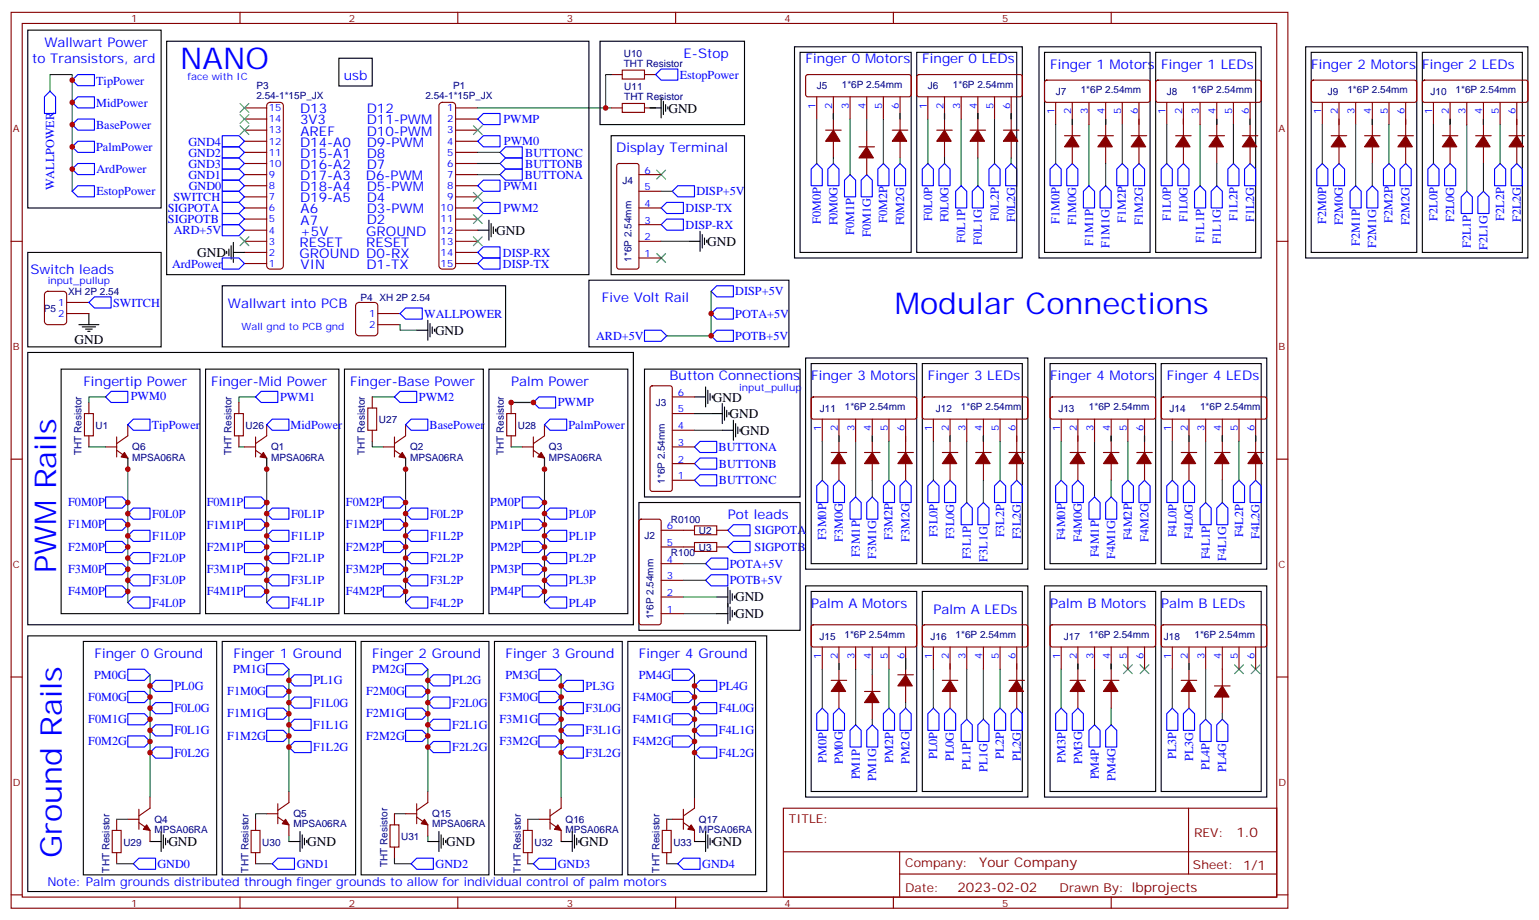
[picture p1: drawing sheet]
<svg xmlns="http://www.w3.org/2000/svg" width="489mm" height="292mm" viewBox="0 0 489 292" stroke-linecap="round" stroke-linejoin="round" font-family="sans-serif">
<defs><g id="words">
<g font-size="9.5" fill="#00f">
<text x="57.2" y="21.8">NANO</text>
<text x="284.1" y="99.8">Modular Connections</text>
<text x="17.8" y="181.9" transform="rotate(-90 17.8 181.9)">PWM Rails</text>
<text x="19.6" y="272.5" transform="rotate(-90 19.6 272.5)">Ground Rails</text>
</g>
<g font-size="4.2" fill="#00f">
<text x="14.1" y="14.9">Wallwart Power</text>
<text x="10.2" y="20.1">to Transistors, ard</text>
<text x="217" y="18.3">E-Stop</text>
<text x="255.8" y="20.1">Finger 0 Motors</text>
<text x="292.8" y="20.1">Finger 0 LEDs</text>
<text x="333.4" y="21.9">Finger 1 Motors</text>
<text x="368.7" y="21.9">Finger 1 LEDs</text>
<text x="416.3" y="21.9">Finger 2 Motors</text>
<text x="451.6" y="21.9">Finger 2 LEDs</text>
<text x="109.1" y="25.4">usb</text>
<text x="95.2" y="36">D13</text>
<text x="116.4" y="36">D12</text>
<text x="95.2" y="39.5">3V3</text>
<text x="116.4" y="39.5">D11-PWM</text>
<text x="95.2" y="46.6">D14-A0</text>
<text x="95.4" y="43">AREF</text>
<text x="116.4" y="43">D10-PWM</text>
<text x="116.4" y="46.6">D9-PWM</text>
<text x="95.2" y="50.1">D15-A1</text>
<text x="95.2" y="53.6">D16-A2</text>
<text x="116.4" y="50.1">D8</text>
<text x="116.4" y="53.6">D7</text>
<text x="195.6" y="48.3">Display Terminal</text>
<text x="95.2" y="57.1">D17-A3</text>
<text x="116.1" y="57.1">D6-PWM</text>
<text x="95.2" y="60.7">D18-A4</text>
<text x="95.2" y="64.2">D19-A5</text>
<text x="116.4" y="64.2">D4</text>
<text x="116.4" y="60.7">D5-PWM</text>
<text x="95.4" y="67.7">A6</text>
<text x="95.4" y="71.3">A7</text>
<text x="116.4" y="71.2">D2</text>
<text x="116.4" y="67.7">D3-PWM</text>
<text x="95.3" y="74.8">+5V</text>
<text x="116.3" y="74.8">GROUND</text>
<text x="95.1" y="78.3">RESET</text>
<text x="95.1" y="81.8">GROUND D0-RX</text>
<text x="116.2" y="78.3">RESET</text>
<text x="9.6" y="87.1">Switch leads</text>
<text x="95.4" y="85.4">VIN</text>
<text x="116.3" y="85.4">D1-TX</text>
<text x="191.1" y="95.9">Five Volt Rail</text>
<text x="72.4" y="97.7">Wallwart into PCB</text>
<text x="26.5" y="122.4">Fingertip Power</text>
<text x="67" y="122.4">Finger-Mid Power</text>
<text x="111.1" y="122.4">Finger-Base Power</text>
<text x="162.3" y="122.4">Palm Power</text>
<text x="212.6" y="120.6">Button Connections</text>
<text x="257.5" y="120.7">Finger 3 Motors</text>
<text x="294.6" y="120.7">Finger 3 LEDs</text>
<text x="333.4" y="120.7">Finger 4 Motors</text>
<text x="370.4" y="120.7">Finger 4 LEDs</text>
<text x="231.1" y="164.8">Pot leads</text>
<text x="257.5" y="193">Palm A Motors</text>
<text x="296.3" y="194.8">Palm A LEDs</text>
<text x="333.4" y="193">Palm B Motors</text>
<text x="368.7" y="193">Palm B LEDs</text>
<text x="30" y="208.9">Finger 0 Ground</text>
<text x="74.1" y="208.9">Finger 1 Ground</text>
<text x="118.2" y="208.9">Finger 2 Ground</text>
<text x="160.5" y="208.9">Finger 3 Ground</text>
<text x="202.8" y="208.9">Finger 4 Ground</text>
</g>
<g font-size="4.2">
<text x="212.2" y="35.8">GND</text>
<text x="157.5" y="74.6">GND</text>
<text x="62.6" y="81.6">GND</text>
<text x="224.5" y="78">GND</text>
<text x="138.1" y="106.3">GND</text>
<text x="23.6" y="109.1">GND</text>
<text x="226.3" y="127.5">GND</text>
<text x="231.6" y="132.8">GND</text>
<text x="235.1" y="138">GND</text>
<text x="233.4" y="190.9">GND</text>
<text x="233.4" y="196.2">GND</text>
<text x="53.4" y="268.5">GND</text>
<text x="97.5" y="268.5">GND</text>
<text x="141.6" y="268.6">GND</text>
<text x="184" y="268.5">GND</text>
<text x="226.3" y="268.5">GND</text>
</g>
<g font-size="4.2" fill="#800">
<text x="392.5" y="265.8">1.0</text>
<text x="310.9" y="275.3">Your Company</text>
<text x="304" y="283.1">2023-02-02</text>
</g>
<g font-size="3.9" fill="#00f">
<text x="30.5" y="26.9">TipPower</text>
<text x="215.8" y="24.9">EstopPower</text>
<text x="30.5" y="34">MidPower</text>
<text x="30.5" y="41">BasePower</text>
<text x="159.8" y="39">PWMP</text>
<text x="59.8" y="46.2">GND4</text>
<text x="160" y="46.1">PWM0</text>
<text x="30.5" y="48.1">PalmPower</text>
<text x="59.8" y="49.7">GND2</text>
<text x="59.8" y="53.3">GND3</text>
<text x="166.8" y="53.3">BUTTONB</text>
<text x="166.8" y="49.7">BUTTONC</text>
<text x="30.6" y="54.9">ArdPower</text>
<text x="59.8" y="56.8">GND1</text>
<text x="166.6" y="56.8">BUTTONA</text>
<text x="17.2" y="60.4" transform="rotate(-90 17.2 60.4)">WALLPOWER</text>
<text x="30.6" y="62">EstopPower</text>
<text x="55.1" y="63.7">SWITCH</text>
<text x="59.9" y="60.3">GND0</text>
<text x="159.8" y="60.2">PWM1</text>
<text x="221.1" y="62">DISP+5V</text>
<text x="53.2" y="67.4">SIGPOTA</text>
<text x="53.3" y="70.9">SIGPOTB</text>
<text x="159.8" y="67.3">PWM2</text>
<text x="217.7" y="67.4">DISP-TX</text>
<text x="260.6" y="70.9" transform="rotate(-90 260.6 70.9)">F0M0P</text>
<text x="265.8" y="71.6" transform="rotate(-90 265.8 71.6)">F0M0G</text>
<text x="281.6" y="70.8" transform="rotate(-90 281.6 70.8)">F0M2P</text>
<text x="287" y="71.6" transform="rotate(-90 287 71.6)">F0M2G</text>
<text x="295.9" y="70" transform="rotate(-90 295.9 70)">F0L0P</text>
<text x="301.1" y="70.6" transform="rotate(-90 301.1 70.6)">F0L0G</text>
<text x="317.1" y="70" transform="rotate(-90 317.1 70)">F0L2P</text>
<text x="322.3" y="70.5" transform="rotate(-90 322.3 70.5)">F0L2G</text>
<text x="336.4" y="70.9" transform="rotate(-90 336.4 70.9)">F1M0P</text>
<text x="341.6" y="71.6" transform="rotate(-90 341.6 71.6)">F1M0G</text>
<text x="357.5" y="70.8" transform="rotate(-90 357.5 70.8)">F1M2P</text>
<text x="362.8" y="71.6" transform="rotate(-90 362.8 71.6)">F1M2G</text>
<text x="371.7" y="70" transform="rotate(-90 371.7 70)">F1L0P</text>
<text x="377" y="70.5" transform="rotate(-90 377 70.5)">F1L0G</text>
<text x="392.9" y="70" transform="rotate(-90 392.9 70)">F1L2P</text>
<text x="398.2" y="70.5" transform="rotate(-90 398.2 70.5)">F1L2G</text>
<text x="421.1" y="70.9" transform="rotate(-90 421.1 70.9)">F2M0P</text>
<text x="426.3" y="71.6" transform="rotate(-90 426.3 71.6)">F2M0G</text>
<text x="442.1" y="70.8" transform="rotate(-90 442.1 70.8)">F2M2P</text>
<text x="447.4" y="71.6" transform="rotate(-90 447.4 71.6)">F2M2G</text>
<text x="456.4" y="70" transform="rotate(-90 456.4 70)">F2L0P</text>
<text x="461.6" y="70.5" transform="rotate(-90 461.6 70.5)">F2L0G</text>
<text x="477.6" y="70" transform="rotate(-90 477.6 70)">F2L2P</text>
<text x="482.8" y="70.5" transform="rotate(-90 482.8 70.5)">F2L2G</text>
<text x="55.2" y="74.4">ARD+5V</text>
<text x="217.7" y="72.7">DISP-RX</text>
<text x="271.2" y="74.6" transform="rotate(-90 271.2 74.6)">F0M1P</text>
<text x="276.4" y="75.1" transform="rotate(-90 276.4 75.1)">F0M1G</text>
<text x="306.4" y="77" transform="rotate(-90 306.4 77)">F0L1P</text>
<text x="311.7" y="77.7" transform="rotate(-90 311.7 77.7)">F0L1G</text>
<text x="382.3" y="77" transform="rotate(-90 382.3 77)">F1L1P</text>
<text x="387.6" y="77.6" transform="rotate(-90 387.6 77.6)">F1L1G</text>
<text x="159.6" y="81.5">DISP-RX</text>
<text x="347.1" y="78.1" transform="rotate(-90 347.1 78.1)">F1M1P</text>
<text x="352.2" y="78.6" transform="rotate(-90 352.2 78.6)">F1M1G</text>
<text x="431.7" y="78.1" transform="rotate(-90 431.7 78.1)">F2M1P</text>
<text x="436.9" y="78.6" transform="rotate(-90 436.9 78.6)">F2M1G</text>
<text x="466.9" y="78.7" transform="rotate(-90 466.9 78.7)">F2L1P</text>
<text x="472.2" y="79.4" transform="rotate(-90 472.2 79.4)">F2L1G</text>
<text x="54.6" y="85">ArdPower</text>
<text x="159.6" y="85">DISP-TX</text>
<text x="233.4" y="93.7">DISP+5V</text>
<text x="35.9" y="97.3">SWITCH</text>
<text x="134.7" y="100.8">WALLPOWER</text>
<text x="233.4" y="100.8">POTA+5V</text>
<text x="189.2" y="107.8">ARD+5V</text>
<text x="233.4" y="107.8">POTB+5V</text>
<text x="41.5" y="127.1">PWM0</text>
<text x="88.9" y="127.2">PWM1</text>
<text x="133" y="127.1">PWM2</text>
<text x="177.1" y="129">PWMP</text>
<text x="48.2" y="136.2">TipPower</text>
<text x="92.3" y="136.3">MidPower</text>
<text x="136.4" y="136.3">BasePower</text>
<text x="180.5" y="136.3">PalmPower</text>
<text x="228.2" y="143.1">BUTTONA</text>
<text x="228.3" y="148.4">BUTTONB</text>
<text x="228.2" y="153.7">BUTTONC</text>
<text x="21.6" y="160.7">F0M0P</text>
<text x="65.6" y="160.7">F0M1P</text>
<text x="109.8" y="160.7">F0M2P</text>
<text x="155.6" y="160.7">PM0P</text>
<text x="21.6" y="167.7">F1M0P</text>
<text x="48.3" y="164.3">F0L0P</text>
<text x="65.6" y="167.8">F1M1P</text>
<text x="92.4" y="164.3">F0L1P</text>
<text x="109.8" y="167.7">F1M2P</text>
<text x="136.5" y="164.3">F0L2P</text>
<text x="155.7" y="167.8">PM1P</text>
<text x="180.6" y="164.3">PL0P</text>
<text x="48.3" y="171.4">F1L0P</text>
<text x="92.4" y="171.3">F1L1P</text>
<text x="136.5" y="171.4">F1L2P</text>
<text x="180.6" y="171.4">PL1P</text>
<text x="239.6" y="169.6">SIGPOTA</text>
<text x="262.3" y="171.5" transform="rotate(-90 262.3 171.5)">F3M0P</text>
<text x="267.6" y="172.1" transform="rotate(-90 267.6 172.1)">F3M0G</text>
<text x="283.4" y="171.4" transform="rotate(-90 283.4 171.4)">F3M2P</text>
<text x="288.8" y="172.1" transform="rotate(-90 288.8 172.1)">F3M2G</text>
<text x="297.7" y="170.6" transform="rotate(-90 297.7 170.6)">F3L0P</text>
<text x="302.9" y="171.2" transform="rotate(-90 302.9 171.2)">F3L0G</text>
<text x="318.8" y="170.6" transform="rotate(-90 318.8 170.6)">F3L2P</text>
<text x="324.1" y="171.2" transform="rotate(-90 324.1 171.2)">F3L2G</text>
<text x="338.2" y="171.5" transform="rotate(-90 338.2 171.5)">F4M0P</text>
<text x="343.5" y="172.1" transform="rotate(-90 343.5 172.1)">F4M0G</text>
<text x="359.3" y="171.5" transform="rotate(-90 359.3 171.5)">F4M2P</text>
<text x="364.6" y="172.1" transform="rotate(-90 364.6 172.1)">F4M2G</text>
<text x="373.5" y="170.6" transform="rotate(-90 373.5 170.6)">F4L0P</text>
<text x="378.7" y="171.1" transform="rotate(-90 378.7 171.1)">F4L0G</text>
<text x="394.7" y="170.6" transform="rotate(-90 394.7 170.6)">F4L2P</text>
<text x="399.9" y="171.1" transform="rotate(-90 399.9 171.1)">F4L2G</text>
<text x="21.6" y="174.8">F2M0P</text>
<text x="48.3" y="178.4">F2L0P</text>
<text x="65.6" y="174.8">F2M1P</text>
<text x="92.4" y="178.4">F2L1P</text>
<text x="109.8" y="174.8">F2M2P</text>
<text x="136.5" y="178.4">F2L2P</text>
<text x="155.7" y="174.9">PM2P</text>
<text x="180.6" y="178.4">PL2P</text>
<text x="239.6" y="174.9">SIGPOTB</text>
<text x="273" y="176.9" transform="rotate(-90 273 176.9)">F3M1P</text>
<text x="278.2" y="177.4" transform="rotate(-90 278.2 177.4)">F3M1G</text>
<text x="308.2" y="177.5" transform="rotate(-90 308.2 177.5)">F3L1P</text>
<text x="313.5" y="178.2" transform="rotate(-90 313.5 178.2)">F3L1G</text>
<text x="348.8" y="176.9" transform="rotate(-90 348.8 176.9)">F4M1P</text>
<text x="354" y="177.4" transform="rotate(-90 354 177.4)">F4M1G</text>
<text x="384" y="177.5" transform="rotate(-90 384 177.5)">F4L1P</text>
<text x="389.3" y="178.1" transform="rotate(-90 389.3 178.1)">F4L1G</text>
<text x="21.6" y="181.8">F3M0P</text>
<text x="48.3" y="185.5">F3L0P</text>
<text x="65.6" y="181.9">F3M1P</text>
<text x="92.4" y="185.4">F3L1P</text>
<text x="109.8" y="181.8">F3M2P</text>
<text x="136.5" y="185.5">F3L2P</text>
<text x="155.7" y="181.9">PM3P</text>
<text x="180.6" y="185.5">PL3P</text>
<text x="231.7" y="185.5">POTB+5V</text>
<text x="231.7" y="180.2">POTA+5V</text>
<text x="21.6" y="188.9">F4M0P</text>
<text x="65.6" y="189">F4M1P</text>
<text x="109.8" y="188.9">F4M2P</text>
<text x="155.7" y="189">PM4P</text>
<text x="48.3" y="192.5">F4L0P</text>
<text x="92.4" y="192.5">F4L1P</text>
<text x="136.5" y="192.5">F4L2P</text>
<text x="180.6" y="192.5">PL4P</text>
<text x="29.9" y="215.4">PM0G</text>
<text x="74" y="213.6">PM1G</text>
<text x="118.1" y="213.6">PM2G</text>
<text x="160.5" y="215.4">PM3G</text>
<text x="202.8" y="215.4">PM4G</text>
<text x="55.4" y="219">PL0G</text>
<text x="72.2" y="220.6">F1M0G</text>
<text x="99.5" y="217.2">PL1G</text>
<text x="116.2" y="220.6">F2M0G</text>
<text x="143.6" y="217.2">PL2G</text>
<text x="185.9" y="219">PL3G</text>
<text x="228.2" y="219">PL4G</text>
<text x="28" y="222.4">F0M0G</text>
<text x="55.4" y="226">F0L0G</text>
<text x="72.2" y="227.7">F1M1G</text>
<text x="99.4" y="224.3">F1L0G</text>
<text x="116.2" y="227.7">F2M1G</text>
<text x="143.6" y="224.2">F2L0G</text>
<text x="158.6" y="222.5">F3M0G</text>
<text x="185.9" y="226">F3L0G</text>
<text x="200.9" y="222.5">F4M0G</text>
<text x="228.3" y="226">F4L0G</text>
<text x="28" y="229.5">F0M1G</text>
<text x="55.4" y="233.1">F0L1G</text>
<text x="99.4" y="231.3">F1L1G</text>
<text x="143.6" y="231.3">F2L1G</text>
<text x="158.6" y="229.5">F3M1G</text>
<text x="185.9" y="233.1">F3L1G</text>
<text x="200.9" y="229.5">F4M1G</text>
<text x="228.3" y="233.1">F4L1G</text>
<text x="28" y="236.5">F0M2G</text>
<text x="72.2" y="234.7">F1M2G</text>
<text x="99.4" y="238.4">F1L2G</text>
<text x="116.2" y="234.7">F2M2G</text>
<text x="143.6" y="238.4">F2L2G</text>
<text x="158.6" y="236.6">F3M2G</text>
<text x="200.9" y="236.6">F4M2G</text>
<text x="55.4" y="240.1">F0L2G</text>
<text x="185.9" y="240.1">F3L2G</text>
<text x="228.3" y="240.1">F4L2G</text>
<text x="262.4" y="242.2" transform="rotate(-90 262.4 242.2)">PM0P</text>
<text x="267.6" y="242.5" transform="rotate(-90 267.6 242.5)">PM0G</text>
<text x="283.6" y="242.1" transform="rotate(-90 283.6 242.1)">PM2P</text>
<text x="288.8" y="242.5" transform="rotate(-90 288.8 242.5)">PM2G</text>
<text x="297.6" y="240.9" transform="rotate(-90 297.6 240.9)">PL0P</text>
<text x="302.9" y="241.6" transform="rotate(-90 302.9 241.6)">PL0G</text>
<text x="308.1" y="244.4" transform="rotate(-90 308.1 244.4)">PL1P</text>
<text x="313.5" y="245.1" transform="rotate(-90 313.5 245.1)">PL1G</text>
<text x="318.7" y="240.9" transform="rotate(-90 318.7 240.9)">PL2P</text>
<text x="324.1" y="241.5" transform="rotate(-90 324.1 241.5)">PL2G</text>
<text x="338.3" y="242.1" transform="rotate(-90 338.3 242.1)">PM3P</text>
<text x="343.5" y="242.5" transform="rotate(-90 343.5 242.5)">PM3G</text>
<text x="373.4" y="240.9" transform="rotate(-90 373.4 240.9)">PL3P</text>
<text x="378.8" y="241.6" transform="rotate(-90 378.8 241.6)">PL3G</text>
<text x="384" y="244.4" transform="rotate(-90 384 244.4)">PL4P</text>
<text x="389.3" y="245" transform="rotate(-90 389.3 245)">PL4G</text>
<text x="273" y="247.3" transform="rotate(-90 273 247.3)">PM1P</text>
<text x="278.2" y="247.8" transform="rotate(-90 278.2 247.8)">PM1G</text>
<text x="348.8" y="247.3" transform="rotate(-90 348.8 247.3)">PM4P</text>
<text x="354.1" y="247.8" transform="rotate(-90 354.1 247.8)">PM4G</text>
<text x="50" y="275.5">GND0</text>
<text x="94.2" y="275.4">GND1</text>
<text x="138.3" y="275.4">GND2</text>
<text x="177.1" y="275.4">GND3</text>
<text x="223" y="275.4">GND4</text>
<text x="15" y="281.2">Note: Palm grounds distributed through finger grounds to allow for individual control of palm motors</text>
</g>
<g font-size="3.9" fill="#800">
<text x="250.5" y="261.1">TITLE:</text>
<text x="379.1" y="265.8">REV:</text>
<text x="287.4" y="275.3">Company:</text>
<text x="378.7" y="275.9">Sheet: 1/1</text>
<text x="287.4" y="283">Date:</text>
<text x="336.4" y="283.1">Drawn By: lbprojects</text>
</g>
<g font-size="3.2" fill="#800">
<text x="41.6" y="6.9">1</text>
<text x="110.8" y="6.9">2</text>
<text x="179.9" y="6.9">3</text>
<text x="249.1" y="6.9">4</text>
<text x="318.2" y="6.9">5</text>
<text x="4.1" y="42">A</text>
<text x="405.9" y="42">A</text>
<text x="4.1" y="111.2">B</text>
<text x="405.9" y="111.2">B</text>
<text x="4.1" y="180.3">C</text>
<text x="405.9" y="180.3">C</text>
<text x="4.1" y="249.4">D</text>
<text x="405.9" y="249.4">D</text>
<text x="41.6" y="287.7">1</text>
<text x="110.8" y="287.7">2</text>
<text x="179.9" y="287.7">3</text>
<text x="249.1" y="287.7">4</text>
<text x="318.2" y="287.7">5</text>
</g>
<g font-size="3.2" fill="#000080">
<text x="198.1" y="21.2">THT Resistor</text>
<text x="198.1" y="18">U10</text>
<text x="81.4" y="28.2">P3</text>
<text x="143.9" y="28.2">P1</text>
<text x="198.2" y="28.6">U11</text>
<text x="259.3" y="28.3">J5</text>
<text x="267.3" y="27.9">1*6P 2.54mm</text>
<text x="294.6" y="28.3">J6</text>
<text x="302.5" y="27.9">1*6P 2.54mm</text>
<text x="343.1" y="29.7">1*6P 2.54mm</text>
<text x="378.4" y="29.7">1*6P 2.54mm</text>
<text x="427.8" y="29.7">1*6P 2.54mm</text>
<text x="462.1" y="29.7">1*6P 2.54mm</text>
<text x="81.4" y="31.4">2.54-1*15P_JX</text>
<text x="135" y="31.4">2.54-1*15P_JX</text>
<text x="198.2" y="31.8">THT Resistor</text>
<text x="335.2" y="30.2">J7</text>
<text x="370.4" y="30.2">J8</text>
<text x="421.6" y="30.1">J9</text>
<text x="454.2" y="30.1">J10</text>
<text x="197.6" y="58.4">J4</text>
<text x="200.5" y="83" transform="rotate(-90 200.5 83)">1*6P 2.54mm</text>
<text x="21.6" y="93.6">XH 2P 2.54</text>
<text x="114.4" y="95.4">P4 XH 2P 2.54</text>
<text x="13.9" y="98.9">P5</text>
<text x="208.2" y="128.9">J3</text>
<text x="260.3" y="130.8">J11</text>
<text x="268.2" y="130.2">1*6P 2.54mm</text>
<text x="297.1" y="130.8">J12</text>
<text x="305.1" y="130.2">1*6P 2.54mm</text>
<text x="336" y="130.7">J13</text>
<text x="345.7" y="130.2">1*6P 2.54mm</text>
<text x="371.3" y="130.7">J14</text>
<text x="381" y="130.2">1*6P 2.54mm</text>
<text x="30.3" y="136">U1</text>
<text x="78" y="136">U26</text>
<text x="120.3" y="134.2">U27</text>
<text x="164.4" y="136">U28</text>
<text x="42" y="143">Q6</text>
<text x="86.1" y="143">Q1</text>
<text x="130.2" y="143">Q2</text>
<text x="174.3" y="143">Q3</text>
<text x="25.9" y="144.5" transform="rotate(-90 25.9 144.5)">THT Resistor</text>
<text x="42" y="146.2">MPSA06RA</text>
<text x="73.5" y="144.5" transform="rotate(-90 73.5 144.5)">THT Resistor</text>
<text x="86.1" y="146.2">MPSA06RA</text>
<text x="115.8" y="144.6" transform="rotate(-90 115.8 144.6)">THT Resistor</text>
<text x="130.2" y="146.2">MPSA06RA</text>
<text x="160" y="144.5" transform="rotate(-90 160 144.5)">THT Resistor</text>
<text x="174.3" y="146.2">MPSA06RA</text>
<text x="211.1" y="153.6" transform="rotate(-90 211.1 153.6)">1*6P 2.54mm</text>
<text x="213" y="165.9">R0100</text>
<text x="204.6" y="171.2">J2</text>
<text x="221.9" y="169.5">U2</text>
<text x="213" y="176.5">R100</text>
<text x="221.9" y="174.8">U3</text>
<text x="207.5" y="196.6" transform="rotate(-90 207.5 196.6)">1*6P 2.54mm</text>
<text x="260.2" y="203">J15</text>
<text x="268.1" y="202.5">1*6P 2.54mm</text>
<text x="295.4" y="203">J16</text>
<text x="303.4" y="202.5">1*6P 2.54mm</text>
<text x="337.8" y="203">J17</text>
<text x="345.7" y="202.5">1*6P 2.54mm</text>
<text x="369.5" y="203">J18</text>
<text x="379.2" y="202.5">1*6P 2.54mm</text>
<text x="49" y="261.2">Q4</text>
<text x="93.1" y="262.6">MPSA06RA</text>
<text x="93.1" y="259.4">Q5</text>
<text x="137.2" y="262.6">MPSA06RA</text>
<text x="137.2" y="259.4">Q15</text>
<text x="179.6" y="261.2">Q16</text>
<text x="221.9" y="261.2">Q17</text>
<text x="39.2" y="268.4">U29</text>
<text x="49" y="264.3">MPSA06RA</text>
<text x="83.3" y="268.4">U30</text>
<text x="127.4" y="266.6">U31</text>
<text x="169.7" y="268.4">U32</text>
<text x="179.6" y="264.3">MPSA06RA</text>
<text x="213.8" y="268.4">U33</text>
<text x="221.9" y="264.3">MPSA06RA</text>
<text x="123" y="275.2" transform="rotate(-90 123 275.2)">THT Resistor</text>
<text x="34.8" y="276.9" transform="rotate(-90 34.8 276.9)">THT Resistor</text>
<text x="78.9" y="276.9" transform="rotate(-90 78.9 276.9)">THT Resistor</text>
<text x="165.3" y="276.9" transform="rotate(-90 165.3 276.9)">THT Resistor</text>
<text x="209.4" y="276.9" transform="rotate(-90 209.4 276.9)">THT Resistor</text>
</g>
<g font-size="3.2" fill="#00f">
<text x="59.6" y="25.4">face with IC</text>
<text x="85.4" y="35.3">15</text>
<text x="141.9" y="35.3">1</text>
<text x="258.9" y="34.5" transform="rotate(-90 258.9 34.5)">1</text>
<text x="264.2" y="34.5" transform="rotate(-90 264.2 34.5)">2</text>
<text x="269.5" y="34.5" transform="rotate(-90 269.5 34.5)">3</text>
<text x="274.8" y="34.5" transform="rotate(-90 274.8 34.5)">4</text>
<text x="280.1" y="34.5" transform="rotate(-90 280.1 34.5)">5</text>
<text x="285.4" y="34.5" transform="rotate(-90 285.4 34.5)">6</text>
<text x="294.2" y="34.5" transform="rotate(-90 294.2 34.5)">1</text>
<text x="299.5" y="34.5" transform="rotate(-90 299.5 34.5)">2</text>
<text x="304.8" y="34.5" transform="rotate(-90 304.8 34.5)">3</text>
<text x="310.1" y="34.5" transform="rotate(-90 310.1 34.5)">4</text>
<text x="315.4" y="34.5" transform="rotate(-90 315.4 34.5)">5</text>
<text x="320.7" y="34.5" transform="rotate(-90 320.7 34.5)">6</text>
<text x="85.4" y="38.8">14</text>
<text x="141.9" y="38.8">2</text>
<text x="334.8" y="36.3" transform="rotate(-90 334.8 36.3)">1</text>
<text x="340.1" y="36.3" transform="rotate(-90 340.1 36.3)">2</text>
<text x="345.4" y="36.3" transform="rotate(-90 345.4 36.3)">3</text>
<text x="350.7" y="36.3" transform="rotate(-90 350.7 36.3)">4</text>
<text x="356" y="36.3" transform="rotate(-90 356 36.3)">5</text>
<text x="361.2" y="36.3" transform="rotate(-90 361.2 36.3)">6</text>
<text x="370.1" y="36.3" transform="rotate(-90 370.1 36.3)">1</text>
<text x="375.4" y="36.3" transform="rotate(-90 375.4 36.3)">2</text>
<text x="380.6" y="36.3" transform="rotate(-90 380.6 36.3)">3</text>
<text x="385.9" y="36.3" transform="rotate(-90 385.9 36.3)">4</text>
<text x="391.2" y="36.3" transform="rotate(-90 391.2 36.3)">5</text>
<text x="396.5" y="36.3" transform="rotate(-90 396.5 36.3)">6</text>
<text x="419.5" y="36.3" transform="rotate(-90 419.5 36.3)">1</text>
<text x="424.7" y="36.3" transform="rotate(-90 424.7 36.3)">2</text>
<text x="430" y="36.3" transform="rotate(-90 430 36.3)">3</text>
<text x="435.3" y="36.3" transform="rotate(-90 435.3 36.3)">4</text>
<text x="440.6" y="36.3" transform="rotate(-90 440.6 36.3)">5</text>
<text x="445.9" y="36.3" transform="rotate(-90 445.9 36.3)">6</text>
<text x="454.7" y="36.3" transform="rotate(-90 454.7 36.3)">1</text>
<text x="460" y="36.3" transform="rotate(-90 460 36.3)">2</text>
<text x="465.3" y="36.3" transform="rotate(-90 465.3 36.3)">3</text>
<text x="470.6" y="36.3" transform="rotate(-90 470.6 36.3)">4</text>
<text x="475.9" y="36.3" transform="rotate(-90 475.9 36.3)">5</text>
<text x="481.2" y="36.3" transform="rotate(-90 481.2 36.3)">6</text>
<text x="85.4" y="45.9">12</text>
<text x="85.4" y="42.4">13</text>
<text x="141.9" y="42.4">3</text>
<text x="141.9" y="45.9">4</text>
<text x="85.4" y="53">10</text>
<text x="85.4" y="49.4">11</text>
<text x="141.9" y="49.4">5</text>
<text x="141.9" y="53">6</text>
<text x="85.4" y="56.5">9</text>
<text x="141.9" y="56.5">7</text>
<text x="204.6" y="55.1">6</text>
<text x="85.4" y="63.5">7</text>
<text x="85.4" y="60">8</text>
<text x="141.9" y="60">8</text>
<text x="141.9" y="63.5">9</text>
<text x="204.6" y="60.4">5</text>
<text x="204.6" y="65.7">4</text>
<text x="85.4" y="70.6">5</text>
<text x="85.4" y="67.1">6</text>
<text x="139.9" y="67.1">10</text>
<text x="139.9" y="70.6">11</text>
<text x="204.6" y="70.9">3</text>
<text x="85.4" y="77.6">3</text>
<text x="85.4" y="74.1">4</text>
<text x="139.9" y="74.1">12</text>
<text x="139.9" y="77.6">13</text>
<text x="204.6" y="76.2">2</text>
<text x="85.4" y="81.2">2</text>
<text x="139.9" y="81.2">14</text>
<text x="204.6" y="81.5">1</text>
<text x="85.4" y="84.7">1</text>
<text x="139.9" y="84.7">15</text>
<text x="15.1" y="90.1">input_pullup</text>
<text x="18.4" y="97">1</text>
<text x="18.4" y="100.6">2</text>
<text x="117.2" y="100.6">1</text>
<text x="76.7" y="104.7">Wall gnd to PCB gnd</text>
<text x="117.2" y="104.1">2</text>
<text x="215.2" y="125.6">6</text>
<text x="234.7" y="124.2">input_pullup</text>
<text x="215.2" y="130.9">5</text>
<text x="215.2" y="136.2">4</text>
<text x="260.7" y="136.8" transform="rotate(-90 260.7 136.8)">1</text>
<text x="266" y="136.8" transform="rotate(-90 266 136.8)">2</text>
<text x="271.3" y="136.8" transform="rotate(-90 271.3 136.8)">3</text>
<text x="276.6" y="136.8" transform="rotate(-90 276.6 136.8)">4</text>
<text x="281.9" y="136.8" transform="rotate(-90 281.9 136.8)">5</text>
<text x="287.2" y="136.8" transform="rotate(-90 287.2 136.8)">6</text>
<text x="296" y="136.8" transform="rotate(-90 296 136.8)">1</text>
<text x="301.3" y="136.8" transform="rotate(-90 301.3 136.8)">2</text>
<text x="306.6" y="136.8" transform="rotate(-90 306.6 136.8)">3</text>
<text x="311.9" y="136.8" transform="rotate(-90 311.9 136.8)">4</text>
<text x="317.1" y="136.8" transform="rotate(-90 317.1 136.8)">5</text>
<text x="322.4" y="136.8" transform="rotate(-90 322.4 136.8)">6</text>
<text x="336.5" y="136.8" transform="rotate(-90 336.5 136.8)">1</text>
<text x="341.8" y="136.8" transform="rotate(-90 341.8 136.8)">2</text>
<text x="347.1" y="136.8" transform="rotate(-90 347.1 136.8)">3</text>
<text x="352.4" y="136.8" transform="rotate(-90 352.4 136.8)">4</text>
<text x="357.7" y="136.8" transform="rotate(-90 357.7 136.8)">5</text>
<text x="363" y="136.8" transform="rotate(-90 363 136.8)">6</text>
<text x="371.8" y="136.8" transform="rotate(-90 371.8 136.8)">1</text>
<text x="377.1" y="136.8" transform="rotate(-90 377.1 136.8)">2</text>
<text x="382.4" y="136.8" transform="rotate(-90 382.4 136.8)">3</text>
<text x="387.7" y="136.8" transform="rotate(-90 387.7 136.8)">4</text>
<text x="393" y="136.8" transform="rotate(-90 393 136.8)">5</text>
<text x="398.3" y="136.8" transform="rotate(-90 398.3 136.8)">6</text>
<text x="215.2" y="141.5">3</text>
<text x="215.2" y="146.8">2</text>
<text x="215.2" y="152.1">1</text>
<text x="211.7" y="168">6</text>
<text x="211.7" y="173.2">5</text>
<text x="211.7" y="178.5">4</text>
<text x="211.7" y="183.8">3</text>
<text x="211.7" y="189.1">2</text>
<text x="211.7" y="194.4">1</text>
<text x="260.7" y="209.1" transform="rotate(-90 260.7 209.1)">1</text>
<text x="266" y="209.1" transform="rotate(-90 266 209.1)">2</text>
<text x="271.3" y="209.1" transform="rotate(-90 271.3 209.1)">3</text>
<text x="276.6" y="209.1" transform="rotate(-90 276.6 209.1)">4</text>
<text x="281.9" y="209.1" transform="rotate(-90 281.9 209.1)">5</text>
<text x="287.2" y="209.1" transform="rotate(-90 287.2 209.1)">6</text>
<text x="296" y="209.1" transform="rotate(-90 296 209.1)">1</text>
<text x="301.3" y="209.1" transform="rotate(-90 301.3 209.1)">2</text>
<text x="306.6" y="209.1" transform="rotate(-90 306.6 209.1)">3</text>
<text x="311.9" y="209.1" transform="rotate(-90 311.9 209.1)">4</text>
<text x="317.1" y="209.1" transform="rotate(-90 317.1 209.1)">5</text>
<text x="322.4" y="209.1" transform="rotate(-90 322.4 209.1)">6</text>
<text x="336.5" y="209.1" transform="rotate(-90 336.5 209.1)">1</text>
<text x="341.8" y="209.1" transform="rotate(-90 341.8 209.1)">2</text>
<text x="347.1" y="209.1" transform="rotate(-90 347.1 209.1)">3</text>
<text x="352.4" y="209.1" transform="rotate(-90 352.4 209.1)">4</text>
<text x="357.7" y="209.1" transform="rotate(-90 357.7 209.1)">5</text>
<text x="363" y="209.1" transform="rotate(-90 363 209.1)">6</text>
<text x="371.8" y="209.1" transform="rotate(-90 371.8 209.1)">1</text>
<text x="377.1" y="209.1" transform="rotate(-90 377.1 209.1)">2</text>
<text x="382.4" y="209.1" transform="rotate(-90 382.4 209.1)">3</text>
<text x="387.7" y="209.1" transform="rotate(-90 387.7 209.1)">4</text>
<text x="393" y="209.1" transform="rotate(-90 393 209.1)">5</text>
<text x="398.3" y="209.1" transform="rotate(-90 398.3 209.1)">6</text>
</g>
</g></defs>
<g fill="none" stroke="#870000" stroke-width=".35">
<path d="M3.5 3.9h405.4v284.4h-405.4zM7.1 7.4h398.2v277.3h-398.2zM76.2 3.9v3.5M145.3 3.9v3.5M214.5 3.9v3.5M283.6 3.9v3.5M352.8 3.9v3.5M77.6 34.3h7.1M77.6 37.8h7.1M84.9 32.9l.8-.4h3.2l.9 .4 .2 .6v50.8l-.3 .7-.8 .4-3.5-.1-.5-.4-.2-.6v-50.8zM139.6 32.9l.8-.4h3.2l.8 .4 .2 .6v50.8l-.2 .7-.8 .4-3.5-.1-.5-.4-.3-.6v-50.8zM144.6 34.3h7.1"/>
<path d="M144.6 37.8h7.1M194 34.3h3.6M194 23.7h3.6M197.6 32.8h7v2.9h-7zM197.6 22.3h7v2.8h-7zM204.6 34.3h3.5M204.6 23.7h3.5M256 23.9l.5-.2h32.1l.5 .2 .2 .5v5.6l-.3 .5-.4 .2h-32.1l-.5-.2-.2-.5v-5.6zM259.3 30.7v7.1M264.6 30.7v10.6M269.9 30.7v7.1M275.2 30.7v7.1"/>
<path d="M280.5 30.7v7.1M285.8 30.7v10.6M291.3 23.9l.4-.2h32.1l.5 .2 .3 .5v5.6l-.3 .5-.5 .2h-32.1l-.5-.2-.2-.5v-5.6zM294.6 30.7v7.1M299.9 30.7v10.6M305.2 30.7v7.1M310.4 30.7v10.6M315.7 30.7v7.1M321 30.7v10.6M331.8 25.6l.5-.2h32.1l.5 .2 .2 .5v5.7l-.2 .5-.5 .2h-32.1l-.5-.2-.2-.5v-5.7zM335.1 32.5v7M340.4 32.5v10.6"/>
<path d="M345.7 32.5v7M351 32.5v10.6M356.3 32.5v7M361.6 32.5v10.6M367.1 25.6l.5-.2h32.1l.5 .2 .2 .5v5.7l-.2 .5-.5 .2h-32.1l-.5-.2-.2-.5v-5.7zM370.4 32.5v7M375.7 32.5v10.6M381 32.5v7M386.3 32.5v10.6M391.6 32.5v7M396.9 32.5v10.6M416.5 25.6l.5-.2h32.1l.5 .2 .2 .5v5.7l-.2 .5-.5 .2h-32.1l-.5-.2-.2-.5v-5.7z"/>
<path d="M419.8 32.5v7M425.1 32.5v10.6M430.4 32.5v7M435.7 32.5v10.6M441 32.5v7M446.3 32.5v10.6M451.8 25.6l.5-.2h32.1l.5 .2 .2 .5v5.7l-.3 .5-.4 .2h-32.1l-.5-.2-.2-.5v-5.7zM455.1 32.5v7M460.4 32.5v10.6M465.7 32.5v7M471 32.5v10.6M476.2 32.5v7"/>
<path d="M481.5 32.5v10.6M77.6 41.3h7.1M77.6 44.8h7.1M77.6 48.4h7.1M77.6 51.9h7.1M77.6 55.4h7.1M77.6 58.9h7.1M144.6 41.3h7.1M144.6 44.8h7.1M144.6 48.4h7.1M144.6 51.9h7.1M144.6 55.4h7.1"/>
<path d="M144.6 58.9h7.1M196 52.1l.5-.2h5.6l.5 .2 .2 .5v32.1l-.2 .5-.5 .2h-5.6l-.5-.2-.2-.5v-32.1zM202.8 55.4h7.1M262.1 41.3h5M264.6 44.8v5.3M272.7 46.6h4.9M275.2 41.3v5.3M275.2 50.1v5.3M283.3 41.3h4.9M285.8 44.8v5.3M297.4 41.3h4.9M299.9 44.8v5.3"/>
<path d="M308 41.3h4.9M310.4 44.8v5.3M318.6 41.3h4.9M321 44.8v5.3M338 43.1h4.9M340.4 46.6v5.3M348.5 43.1h5M351 46.6v5.3M359.1 43.1h5M361.6 46.6v5.3M373.2 43.1h5M375.7 46.6v5.3"/>
<path d="M383.8 43.1h5M386.3 46.6v5.3M394.4 43.1h4.9M396.9 46.6v5.3M422.6 43.1h5M425.1 46.6v5.3M433.2 43.1h4.9M435.7 46.6v5.3M443.8 43.1h4.9M446.3 46.6v5.3M457.9 43.1h4.9M460.4 46.6v5.3"/>
<path d="M468.5 43.1h4.9M471 46.6v5.3M479.1 43.1h4.9M481.5 46.6v5.3M3.5 76.6h3.6M77.6 76.6h7.1M77.6 62.5h7.1M77.6 66h7.1M77.6 69.5h7.1M77.6 73.1h7.1M144.6 76.6h7.1M144.6 62.5h7.1"/>
<path d="M144.6 66h7.1M144.6 69.5h7.1M144.6 73.1h7.1M202.8 76.6h7.1M202.8 66h7.1M202.8 60.7h7.1M202.8 71.3h7.1M405.3 76.6h3.6M14.3 92.9l.9-.4h4.9l.9 .4 .2 .6v8.5l-.5 .8-.6 .2h-4.9l-.9-.4-.2-.6v-8.5zM21.2 99.5h7M21.2 96h7M77.6 80.1h7.1"/>
<path d="M77.6 83.6h7.1M113.1 96.4l.8-.4h5l.8 .4 .2 .6v8.5l-.4 .9-.6 .2h-5l-.8-.5-.2-.6v-8.5zM119.9 99.5h7.1M144.6 80.1h7.1M144.6 83.6h7.1M202.8 81.9h7.1M119.9 103h7.1M26.8 131.3h2.8v7h-2.8zM28.2 127.7v3.6M28.2 138.3v3.6M37 138.7v6.3M40.6 134.8v3.5l-3.6 2.5"/>
<path d="M74.4 131.3h2.9v7h-2.9zM75.8 127.7v3.6M75.8 138.3v3.6M81.1 138.7v6.3M84.7 134.8v3.5l-3.6 2.5M116.8 129.5h2.8v7.1h-2.8zM118.2 126v3.5M118.2 136.6v3.5M125.2 138.7v6.3M128.8 134.8v3.5l-3.6 2.5M160.9 131.3h2.8v7h-2.8zM162.3 127.7v3.6"/>
<path d="M162.3 138.3v3.6M169.3 138.7v6.3M172.9 134.8v3.5l-3.6 2.5M206.6 122.7l.5-.3h5.6l.5 .3 .2 .5v32.1l-.2 .5-.5 .2h-5.6l-.5-.3-.2-.4v-32.1zM213.4 126h7.1M213.4 131.3h7.1M213.4 136.6h7.1M257.8 126.2l.4-.2h32.1l.5 .2 .2 .5v5.6l-.2 .5-.5 .2h-32.1l-.5-.2-.2-.5v-5.6zM261.1 133v7.1M266.3 133v10.6M271.6 133v7.1M276.9 133v10.6"/>
<path d="M282.2 133v7.1M287.5 133v10.6M293 126.2l.5-.2h32.1l.5 .2 .2 .5v5.6l-.2 .5-.5 .2h-32.1l-.5-.2-.2-.5v-5.6zM296.3 133v7.1M301.6 133v10.6M306.9 133v7.1M312.2 133v10.6M317.5 133v7.1M322.8 133v10.6M333.6 126.2l.5-.2h32.1l.5 .2 .2 .5v5.6l-.2 .5-.5 .2h-32.1l-.5-.2-.2-.5v-5.6zM336.9 133v7.1M342.2 133v10.6"/>
<path d="M347.5 133v7.1M352.8 133v10.6M358.1 133v7.1M363.4 133v10.6M368.9 126.2l.5-.2h32.1l.5 .2 .2 .5v5.6l-.3 .5-.4 .2h-32.1l-.5-.2-.2-.5v-5.6zM372.2 133v7.1M377.5 133v10.6M382.8 133v7.1M388.1 133v10.6M393.3 133v7.1M398.6 133v10.6M3.5 145.7h3.6"/>
<path d="M33.5 141.9h3.5M37 142.9l3.6 2.5v3.5M77.6 141.9h3.5M81.1 142.9l3.6 2.5v3.5M121.7 141.9h3.5M125.2 142.9l3.6 2.5v3.5M165.8 141.9h3.5M169.3 142.9l3.6 2.5v3.5M213.4 141.9h7.1M213.4 147.1h7.1M213.4 152.4h7.1M263.9 143.6h4.9"/>
<path d="M266.3 147.1v5.3M274.5 143.6h4.9M276.9 147.1v5.3M285 143.6h5M287.5 147.1v5.3M299.2 143.6h4.9M301.6 147.1v5.3M309.7 143.6h5M312.2 147.1v5.3M320.3 143.6h5M322.8 147.1v5.3M339.7 143.6h5"/>
<path d="M342.2 147.1v5.3M350.3 143.6h4.9M352.8 147.1v5.3M360.9 143.6h4.9M363.4 147.1v5.3M375 143.6h4.9M377.5 147.1v5.3M385.6 143.6h4.9M388.1 147.1v5.3M396.2 143.6h4.9M398.6 147.1v5.3M405.3 145.7h3.6"/>
<path d="M203.1 165l.5-.2h5.6l.5 .2 .2 .5v32.1l-.2 .5-.5 .2h-5.6l-.5-.2-.3-.5v-32.1zM209.9 168.3h10.6M209.9 173.6h10.6M209.9 178.9h7.1M220.5 166.9h7v2.8h-7zM220.5 172.2h7v2.8h-7zM227.5 168.3h3.6M227.5 173.6h3.6M209.9 184.2h7.1M209.9 189.5h7.1M209.9 194.8h7.1M257.8 198.5l.4-.2h32.1l.5 .2 .2 .5v5.6l-.2 .5-.5 .3h-32.1l-.5-.3-.2-.5v-5.6z"/>
<path d="M293 198.5l.5-.2h32.1l.5 .2 .2 .5v5.6l-.2 .5-.5 .3h-32.1l-.5-.3-.2-.5v-5.6zM333.6 198.5l.5-.2h32.1l.5 .2 .2 .5v5.6l-.2 .5-.5 .3h-32.1l-.5-.3-.2-.5v-5.6zM368.9 198.5l.5-.2h32.1l.5 .2 .2 .5v5.6l-.3 .5-.4 .3h-32.1l-.5-.3-.2-.5v-5.6zM3.5 214.9h3.6M261.1 205.4v7M263.9 215.9h4.9M266.3 205.4v10.5M266.3 219.5v5.3M271.6 205.4v7M274.5 219.5h4.9M276.9 205.4v7M276.9 214.2v5.3"/>
<path d="M282.2 205.4v7M285 214.2h5M287.5 205.4v8.8M287.5 217.7v5.3M296.3 205.4v7M299.2 215.9h4.9M301.6 205.4v10.5M301.6 219.5v5.3M306.9 205.4v7M312.2 205.4v7M317.5 205.4v7M320.3 215.9h5"/>
<path d="M322.8 205.4v10.5M322.8 219.5v5.3M336.9 205.4v7M339.7 215.9h5M342.2 205.4v10.5M342.2 219.5v5.3M347.5 205.4v7M350.3 215.9h4.9M352.8 205.4v10.5M352.8 219.5v5.3M358.1 205.4v7M363.4 205.4v7"/>
<path d="M372.2 205.4v7M375 215.9h4.9M377.5 205.4v10.5M377.5 219.5v5.3M382.8 205.4v7M385.6 217.7h4.9M388.1 205.4v12.3M393.3 205.4v7M398.6 205.4v7M405.3 214.9h3.6M276.9 223v5.3M388.1 221.2v5.3"/>
<path d="M44.1 256.9v6.3M47.6 253v3.5l-3.5 2.5M84.7 258.3h3.5M88.2 259.3l3.5 2.5v3.5M88.2 255.1v6.3M91.7 251.2v3.5l-3.5 2.5M125.2 258.3v3.5M128.8 258.3h3.5M132.3 259.3l3.5 2.5v3.5M132.3 255.1v6.3M135.8 251.2v3.5l-3.5 2.5M174.6 256.9v6.3"/>
<path d="M178.2 253v3.5l-3.6 2.5M217 256.9v6.3M220.5 253v3.5l-3.5 2.5M248.7 256.5h156.6v28.2h-156.6zM377.3 256.5v20.9M35.6 263.6h2.9v7h-2.9zM37 260v3.6M37 270.6v3.5M40.6 260h3.5M44.1 261.1l3.5 2.5v3.5M79.7 263.6h2.8v7h-2.8zM81.1 260v3.6"/>
<path d="M81.1 270.6v3.5M123.8 261.8h2.8v7.1h-2.8zM125.2 268.9v3.5M166.2 263.6h2.8v7h-2.8zM167.6 260v3.6M167.6 270.6v3.5M171.1 260h3.5M174.6 261.1l3.6 2.5v3.5M210.3 263.6h2.8v7h-2.8zM211.7 260v3.6M211.7 270.6v3.5M213.4 260h3.6"/>
<path d="M217 261.1l3.5 2.5v3.5M248.7 270.4h156.5M285.6 277.4h119.6M285.6 270.4v14.1M3.5 284h3.6M76.2 284.7v3.6M145.3 284.7v3.6M214.5 284.7v3.6M283.6 284.7v3.6M352.8 284.7v3.6M405.3 284h3.6"/>
</g>
<g fill="none" stroke="#000" stroke-width=".35">
<path d="M8.8 9.6h42.4v56.4h-42.4zM52.9 13.1h134.1v74.1h-134.1zM107.6 18.5h10.6v8.8h-10.6zM190.5 13.1h45.9v26.4h-45.9zM252.2 14.9h72.4v67h-72.4zM254 16.6h35.3v63.5h-35.3zM291 16.6h31.8v63.5h-31.8zM329.8 14.9h70.6v67h-70.6zM331.6 16.6h33.5v63.5h-33.5zM366.9 16.6h31.7v63.5h-31.7zM414.5 14.9h70.6v67h-70.6zM416.3 16.6h33.5v63.5h-33.5z"/>
<path d="M451.6 16.6h31.7v63.5h-31.7zM206.4 34.3h3.5M209.9 31.1v6.3M210.6 32.1v4.3M211.3 33.2v2.1M212 33.9v.7M194 43.1h42.4v44.1h-42.4zM72 79.8v.7M72.7 79.1v2.1M73.4 78v4.2M74.1 76.9v6.4M151.7 73.1h3.5"/>
<path d="M155.2 69.9v6.3M155.9 70.9v4.3M156.6 72v2.1M157.3 72.7v.7M218.7 76.6h3.5M222.2 73.4v6.4M223 74.5v4.2M223.7 75.5v2.1M224.4 76.2v.7M8.8 80.1h42.4v30h-42.4zM28.2 99.5v3.5M70.6 90.7h89.9v19.4h-89.9z"/>
<path d="M74.1 80.1h3.5M187 88.9h63.5v21.2h-63.5zM8.8 111.9h192.3v86.4h-192.3zM19.4 117.2h44.1v77.6h-44.1zM25 103h6.4M26.1 103.8h4.2M27.2 104.5h2.1M27.9 105.2h.7M65.3 117.2h42.3v77.6h-42.3zM109.4 117.2h44.1v77.6h-44.1zM132.3 104.8h3.5M135.8 101.6v6.4"/>
<path d="M136.5 102.7v4.2M137.2 103.8v2.1M137.9 104.5v.7M155.2 117.2h44.1v77.6h-44.1zM204.6 117.2h49.4v40.5h-49.4zM255.8 113.6h70.5v67.1h-70.5zM257.5 115.4h33.5v63.5h-33.5zM292.8 115.4h31.8v63.5h-31.8zM331.6 113.6h70.6v67.1h-70.6zM333.4 115.4h33.5v63.5h-33.5zM368.7 115.4h31.7v63.5h-31.7zM220.5 126h3.5"/>
<path d="M224 122.8v6.4M224.7 123.9v4.2M225.4 124.9v2.1M225.8 131.3h3.5M226.1 125.6v.7M229.3 136.6h3.5M229.3 128.1v6.3M230 129.2v4.2M230.7 130.2v2.1M231.4 130.9v.7M232.8 133.4v6.3M233.5 134.4v4.3"/>
<path d="M234.2 135.5v2.1M234.9 136.2v.7M202.8 159.5h51.2v40.6h-51.2zM227.5 194.8h3.6M227.5 189.5h3.6M231.1 186.3v11.6M231.8 187.4v4.2M231.8 192.7v4.2M232.5 188.4v2.1M232.5 193.7v2.1M233.2 189.1v.7M233.2 194.4v.7"/>
<path d="M255.8 185.9h70.5v67.1h-70.5zM257.5 187.7h33.5v63.5h-33.5zM292.8 187.7h31.8v63.5h-31.8zM331.6 185.9h70.6v67.1h-70.6zM333.4 187.7h33.5v63.5h-33.5zM368.7 187.7h31.7v63.5h-31.7zM8.8 201.8h234.6v81.2h-234.6zM26.5 203.6h42.3v74.1h-42.3zM70.6 203.6h42.3v74.1h-42.3zM114.7 203.6h40.5v74.1h-40.5zM157 203.6h40.6v74.1h-40.6zM199.3 203.6h40.6v74.1h-40.6z"/>
<path d="M47.6 267.1h3.6M51.2 263.9v6.4M51.9 265v4.2M52.6 266v2.1M53.3 266.7v.7M91.7 267.1h3.5M95.2 263.9v6.4M96 265v4.2M96.7 266v2.1M97.4 266.7v.7M135.8 267.1h3.5M139.3 263.9v6.4"/>
<path d="M140.1 265v4.2M140.8 266v2.1M141.5 266.7v.7M178.2 267.1h3.5M181.7 263.9v6.4M182.4 265v4.2M183.1 266v2.1M183.8 266.7v.7M220.5 267.1h3.5M224 263.9v6.4M224.7 265v4.2M225.4 266v2.1"/>
<path d="M226.1 266.7v.7"/>
</g>
<g fill="none" stroke="#008700" stroke-width=".35">
<path d="M15.9 29v-5.3h7v37M151.7 34.3h42.3M194 23.7h-1.7v10.6M206.4 34.3h1.7M259.3 37.8v14.1M264.6 36v1.8M269.9 37.8v17.6M275.2 37.8v3.5M280.5 37.8v14.1M285.8 36v1.8M294.6 37.8v14.1M299.9 36v1.8"/>
<path d="M305.2 37.8v21.1M310.4 36v1.8M315.7 37.8v14.1M321 36v1.8M335.1 39.5v12.4M340.4 37.8v1.7M345.7 39.5v19.4M351 37.8v1.7M356.3 39.5v12.4M370.4 39.5v12.4M381 39.5v19.4M386.3 37.8v1.7"/>
<path d="M391.6 39.5v12.4M396.9 37.8v1.7M419.8 39.5v12.4M430.4 39.5v19.4M435.7 37.8v1.7M441 39.5v12.4M455.1 39.5v12.4M460.4 37.8v1.7M465.7 39.5v21.2M471 37.8v1.7M476.2 39.5v12.4M151.7 55.4h7"/>
<path d="M151.7 51.9h7M151.7 48.4h7M264.6 50.1v1.8M285.8 50.1v1.8M299.9 50.1v1.8M310.4 50.1v8.8M321 50.1v1.8M351 51.9v7M386.3 51.9v7M435.7 51.9v7M471 51.9v8.8M209.9 60.7h3.5"/>
<path d="M209.9 76.6h8.8M225.8 92.5v14.1h-14.1M127 103v1.8h5.3M33.5 126h-5.3v1.7M81.1 126h-5.3v1.7M118.2 126h7M162.3 127.7h7M220.5 131.3h5.3M220.5 136.6h8.8M266.3 138.3v1.8M276.9 138.3v1.8M301.6 138.3v1.8"/>
<path d="M312.2 138.3v1.8M352.8 138.3v1.8M363.4 138.3v1.8M377.5 138.3v1.8M388.1 138.3v1.8M398.6 138.3v1.8M28.2 141.9h5.3M40.6 145.4v45.8M75.8 141.9h1.8M84.7 145.4v45.8M118.2 140.1v1.8h3.5M128.8 145.4v45.8"/>
<path d="M162.3 141.9h3.5M172.9 145.4v45.8M261.1 140.1v12.3M271.6 140.1v17.6M276.9 152.4v5.3M282.2 140.1v12.3M296.3 140.1v12.3M306.9 140.1v19.4M312.2 152.4v7.1M317.5 140.1v12.3M336.9 140.1v12.3M347.5 140.1v17.6"/>
<path d="M352.8 152.4v5.3M358.1 140.1v12.3M372.2 140.1v12.3M382.8 140.1v19.4M388.1 152.4v7.1M393.3 140.1v12.3M217 178.9h7M217 194.8h10.5M217 189.5h10.5M217 184.2h7M47.6 214.2v38.8M91.7 212.4v38.8"/>
<path d="M135.8 212.4v38.8M178.2 214.2v38.8M220.5 214.2v38.8M261.1 212.4v12.4M266.3 210.6v1.8M271.6 212.4v17.6M276.9 212.4v1.8M282.2 212.4v12.4M287.5 208.9v3.5M296.3 212.4v12.4M306.9 212.4v15.9M312.2 212.4v15.9"/>
<path d="M317.5 212.4v12.4M336.9 212.4v12.4M342.2 210.6v1.8M347.5 212.4v17.6M352.8 210.6v1.8M372.2 212.4v12.4M377.5 210.6v1.8M382.8 212.4v15.9M178.2 221.2v14.1M220.5 221.2v14.1M276.9 228.3v1.7M287.5 223v1.8"/>
<path d="M352.8 224.8v5.2M388.1 226.5v1.8M84.7 258.3h-3.6v1.7M125.2 258.3h3.6M37 260h3.6M37 274.1h5.3M81.1 274.1h5.3M91.7 265.3v1.8M125.2 272.4v1.7h5.3M135.8 265.3v1.8M167.6 260h3.5M167.6 274.1h1.7"/>
<path d="M211.7 260h1.7M211.7 274.1h3.5"/>
</g>
<g fill="none" stroke="#00f" stroke-width=".35">
<path d="M15.9 29l1.7 1.7v5.3h-3.5v-5.3zM22.9 32.5l1.8-1.8h5.3v3.6h-5.3zM22.9 39.5l1.8-1.7h5.3v3.5h-5.3zM24.7 23.7h5.3v3.5h-5.3l-1.8-1.8zM151.7 37.8l1.8-1.8h5.2v3.5h-5.2zM208.1 23.7l1.8-1.8h5.3v3.5h-5.3zM22.9 46.6l1.8-1.8h5.3v3.6h-5.3zM22.9 53.7l1.8-1.8h5.3v3.5h-5.3zM70.6 57.2h5.2l1.8 1.7-1.8 1.8h-5.2zM70.6 53.7h5.2l1.8 1.7-1.8 1.8h-5.2zM70.6 46.6h5.2l1.8 1.8-1.8 1.7h-5.2zM70.6 50.1h5.2l1.8 1.8-1.8 1.8h-5.2z"/>
<path d="M70.6 43.1h5.2l1.8 1.7-1.8 1.8h-5.2zM151.7 44.8l1.8-1.7h5.2v3.5h-5.2zM151.7 58.9l1.8-1.7h5.2v3.5h-5.2zM158.7 55.4l1.8-1.7h5.3v3.5h-5.3zM158.7 51.9l1.8-1.8h5.3v3.6h-5.3zM158.7 48.4l1.8-1.8h5.3v3.5h-5.3zM259.3 51.9l1.8 1.8v5.2h-3.6v-5.2zM262.8 53.7l1.8-1.8 1.7 1.8v5.2h-3.5zM268.1 57.2l1.8-1.8 1.7 1.8v5.3h-3.5zM275.2 55.4l1.7 1.8v5.3h-3.5v-5.3zM278.7 53.7l1.8-1.8 1.7 1.8v5.2h-3.5zM285.8 51.9l1.7 1.8v5.2h-3.5v-5.2z"/>
<path d="M294.6 51.9l1.7 1.8v5.2h-3.5v-5.2zM299.9 51.9l1.7 1.8v5.2h-3.5v-5.2zM310.4 58.9l1.8 1.8v5.3h-3.5v-5.3zM315.7 51.9l1.8 1.8v5.2h-3.5v-5.2zM319.3 53.7l1.7-1.8 1.8 1.8v5.2h-3.5zM333.4 53.7l1.7-1.8 1.8 1.8v5.2h-3.5zM340.4 51.9l1.8 1.8v5.2h-3.5v-5.2zM345.7 58.9l1.8 1.8v5.3h-3.5v-5.3zM356.3 51.9l1.8 1.8v5.2h-3.6v-5.2zM361.6 51.9l1.8 1.8v5.2h-3.6v-5.2zM370.4 51.9l1.8 1.8v5.2h-3.5v-5.2zM373.9 53.7l1.8-1.8 1.8 1.8v5.2h-3.6z"/>
<path d="M381 58.9l1.8 1.8v5.3h-3.6v-5.3zM386.3 58.9l1.8 1.8v5.3h-3.6v-5.3zM389.8 53.7l1.8-1.8 1.7 1.8v5.2h-3.5zM396.9 51.9l1.7 1.8v5.2h-3.5v-5.2zM419.8 51.9l1.8 1.8v5.2h-3.6v-5.2zM425.1 51.9l1.8 1.8v5.2h-3.6v-5.2zM435.7 58.9l1.7 1.8v5.3h-3.5v-5.3zM441 51.9l1.7 1.8v5.2h-3.5v-5.2zM444.5 53.7l1.8-1.8 1.7 1.8v5.2h-3.5zM453.3 53.7l1.8-1.8 1.7 1.8v5.2h-3.5zM460.4 51.9l1.7 1.8v5.2h-3.5v-5.2zM476.2 51.9l1.8 1.8v5.2h-3.5v-5.2z"/>
<path d="M481.5 51.9l1.8 1.8v5.2h-3.5v-5.2zM22.9 60.7l1.8-1.8h5.3v3.6h-5.3zM70.6 71.3h5.2l1.8 1.8-1.8 1.7h-5.2zM70.6 64.2h5.2l1.8 1.8-1.8 1.8h-5.2zM70.6 67.8h5.2l1.8 1.7-1.8 1.8h-5.2zM70.6 60.7h5.2l1.8 1.8-1.8 1.7h-5.2zM151.7 66l1.8-1.8h5.2v3.6h-5.2zM209.9 71.3l1.8-1.8h5.3v3.6h-5.3zM209.9 66l1.8-1.8h5.3v3.6h-5.3zM213.4 60.7l1.8-1.8h5.3v3.6h-5.3zM303.4 60.7l1.8-1.8 1.7 1.8v5.3h-3.5zM349.2 60.7l1.8-1.8 1.8 1.8v5.3h-3.6z"/>
<path d="M428.6 60.7l1.8-1.8 1.8 1.8v5.3h-3.6zM465.7 60.7l1.7 1.8v5.3h-3.5v-5.3zM469.2 62.5l1.8-1.8 1.7 1.8v5.3h-3.5zM28.2 96l1.8-1.8h5.3v3.6h-5.3zM70.6 81.9h5.2l1.8 1.7-1.8 1.8h-5.2zM127 99.5l1.8-1.7h5.3v3.5h-5.3zM151.7 80.1l1.8-1.7h5.2v3.5h-5.2zM151.7 83.6l1.8-1.7h5.2v3.5h-5.2zM225.8 92.5l1.7-1.8h5.3v3.5h-5.3zM225.8 99.5l1.7-1.7h5.3v3.5h-5.3zM204.6 104.8h5.3l1.8 1.8-1.8 1.7h-5.3zM225.8 106.6l1.7-1.8h5.3v3.5h-5.3z"/>
<path d="M33.5 126l1.8-1.8h5.3v3.5h-5.3zM40.6 134.8l1.7-1.8h5.3v3.6h-5.3zM81.1 126l1.8-1.8h5.3v3.5h-5.3zM84.7 134.8l1.7-1.8h5.3v3.6h-5.3zM125.2 126l1.8-1.8h5.3v3.5h-5.3zM128.8 134.8l1.7-1.8h5.3v3.6h-5.3zM171.1 126h5.3v3.5h-5.3l-1.8-1.8zM172.9 134.8l1.7-1.8h5.3v3.6h-5.3zM33.5 157.7h5.3l1.8 1.8-1.8 1.8h-5.3zM77.6 157.7h5.3l1.8 1.8-1.8 1.8h-5.3zM121.7 157.7h5.3l1.8 1.8-1.8 1.8h-5.3zM165.8 157.7h5.3l1.8 1.8-1.8 1.8h-5.3z"/>
<path d="M220.5 141.9l1.7-1.8h5.3v3.5h-5.3zM220.5 147.1l1.7-1.7h5.3v3.5h-5.3zM220.5 152.4l1.7-1.7h5.3v3.5h-5.3zM259.3 154.2l1.8-1.8 1.7 1.8v5.3h-3.5zM266.3 152.4l1.8 1.8v5.3h-3.5v-5.3zM271.6 157.7l1.8 1.8v5.3h-3.5v-5.3zM276.9 157.7l1.8 1.8v5.3h-3.5v-5.3zM282.2 152.4l1.8 1.8v5.3h-3.5v-5.3zM287.5 152.4l1.8 1.8v5.3h-3.5v-5.3zM296.3 152.4l1.8 1.8v5.3h-3.5v-5.3zM299.9 154.2l1.7-1.8 1.8 1.8v5.3h-3.5zM306.9 159.5l1.8 1.8v5.2h-3.5v-5.2z"/>
<path d="M312.2 159.5l1.8 1.8v5.2h-3.6v-5.2zM317.5 152.4l1.8 1.8v5.3h-3.6v-5.3zM322.8 152.4l1.8 1.8v5.3h-3.6v-5.3zM336.9 152.4l1.8 1.8v5.3h-3.6v-5.3zM342.2 152.4l1.8 1.8v5.3h-3.6v-5.3zM347.5 157.7l1.7 1.8v5.3h-3.5v-5.3zM351 159.5l1.8-1.8 1.7 1.8v5.3h-3.5zM358.1 152.4l1.7 1.8v5.3h-3.5v-5.3zM363.4 152.4l1.7 1.8v5.3h-3.5v-5.3zM370.4 154.2l1.8-1.8 1.7 1.8v5.3h-3.5zM377.5 152.4l1.7 1.8v5.3h-3.5v-5.3zM382.8 159.5l1.7 1.8v5.2h-3.5v-5.2z"/>
<path d="M388.1 159.5l1.7 1.8v5.2h-3.5v-5.2zM393.3 152.4l1.8 1.8v5.3h-3.5v-5.3zM398.6 152.4l1.8 1.8v5.3h-3.5v-5.3zM33.5 164.8h5.3l1.8 1.7-1.8 1.8h-5.3zM33.5 171.8h5.3l1.8 1.8-1.8 1.8h-5.3zM33.5 178.9h5.3l1.8 1.8-1.8 1.7h-5.3zM40.6 163l1.7-1.7h5.3v3.5h-5.3zM40.6 170.1l1.7-1.8h5.3v3.5h-5.3zM40.6 177.1l1.7-1.7h5.3v3.5h-5.3zM77.6 164.8h5.3l1.8 1.7-1.8 1.8h-5.3zM77.6 171.8h5.3l1.8 1.8-1.8 1.8h-5.3zM77.6 178.9h5.3l1.8 1.8-1.8 1.7h-5.3z"/>
<path d="M84.7 177.1l1.7-1.7h5.3v3.5h-5.3zM84.7 170.1l1.7-1.8h5.3v3.5h-5.3zM84.7 163l1.7-1.7h5.3v3.5h-5.3zM121.7 164.8h5.3l1.8 1.7-1.8 1.8h-5.3zM121.7 171.8h5.3l1.8 1.8-1.8 1.8h-5.3zM121.7 178.9h5.3l1.8 1.8-1.8 1.7h-5.3zM128.8 177.1l1.7-1.7h5.3v3.5h-5.3zM128.8 170.1l1.7-1.8h5.3v3.5h-5.3zM128.8 163l1.7-1.7h5.3v3.5h-5.3zM165.8 164.8h5.3l1.8 1.7-1.8 1.8h-5.3zM165.8 171.8h5.3l1.8 1.8-1.8 1.8h-5.3zM165.8 178.9h5.3l1.8 1.8-1.8 1.7h-5.3z"/>
<path d="M172.9 177.1l1.7-1.7h5.3v3.5h-5.3zM172.9 170.1l1.7-1.8h5.3v3.5h-5.3zM172.9 163l1.7-1.7h5.3v3.5h-5.3zM224 178.9l1.8-1.8h5.3v3.6h-5.3zM231.1 168.3l1.7-1.8h5.3v3.6h-5.3zM231.1 173.6l1.7-1.8h5.3v3.6h-5.3zM33.5 185.9h5.3l1.8 1.8-1.8 1.8h-5.3zM40.6 184.2l1.7-1.8h5.3v3.5h-5.3zM42.3 189.5h5.3v3.5h-5.3l-1.7-1.8zM77.6 185.9h5.3l1.8 1.8-1.8 1.8h-5.3zM84.7 191.2l1.7-1.7h5.3v3.5h-5.3zM84.7 184.2l1.7-1.8h5.3v3.5h-5.3z"/>
<path d="M121.7 185.9h5.3l1.8 1.8-1.8 1.8h-5.3zM128.8 184.2l1.7-1.8h5.3v3.5h-5.3zM130.5 189.5h5.3v3.5h-5.3l-1.7-1.8zM165.8 185.9h5.3l1.8 1.8-1.8 1.8h-5.3zM172.9 191.2l1.7-1.7h5.3v3.5h-5.3zM172.9 184.2l1.7-1.8h5.3v3.5h-5.3zM224 184.2l1.8-1.8h5.3v3.5h-5.3zM40.6 212.4h5.3l1.7 1.8-1.7 1.7h-5.3zM40.6 219.5h5.3l1.7 1.7-1.7 1.8h-5.3zM47.6 217.7l1.8-1.8h5.3v3.6h-5.3zM84.7 217.7h5.3l1.7 1.8-1.7 1.7h-5.3zM84.7 210.6h5.3l1.7 1.8-1.7 1.8h-5.3z"/>
<path d="M91.7 215.9l1.8-1.7h5.3v3.5h-5.3zM128.8 217.7h5.3l1.7 1.8-1.7 1.7h-5.3zM128.8 210.6h5.3l1.7 1.8-1.7 1.8h-5.3zM135.8 215.9l1.8-1.7h5.3v3.5h-5.3zM171.1 219.5h5.3l1.8 1.7-1.8 1.8h-5.3zM171.1 212.4h5.3l1.8 1.8-1.8 1.7h-5.3zM178.2 217.7l1.7-1.8h5.3v3.6h-5.3zM213.4 219.5h5.3l1.8 1.7-1.8 1.8h-5.3zM213.4 212.4h5.3l1.8 1.8-1.8 1.7h-5.3zM220.5 217.7l1.7-1.8h5.3v3.6h-5.3zM40.6 233.6h5.3l1.7 1.7-1.7 1.8h-5.3zM40.6 226.5h5.3l1.7 1.8-1.7 1.7h-5.3z"/>
<path d="M47.6 238.9l1.8-1.8h5.3v3.5h-5.3zM47.6 231.8l1.8-1.8h5.3v3.6h-5.3zM47.6 224.8l1.8-1.8h5.3v3.5h-5.3zM84.7 224.8h5.3l1.7 1.7-1.7 1.8h-5.3zM84.7 231.8h5.3l1.7 1.8-1.7 1.7h-5.3zM91.7 237.1l1.8-1.8h5.3v3.6h-5.3zM91.7 223l1.8-1.8h5.3v3.6h-5.3zM93.5 228.3h5.3v3.5h-5.3l-1.8-1.8zM128.8 224.8h5.3l1.7 1.7-1.7 1.8h-5.3zM128.8 231.8h5.3l1.7 1.8-1.7 1.7h-5.3zM135.8 237.1l1.8-1.8h5.3v3.6h-5.3zM135.8 223l1.8-1.8h5.3v3.6h-5.3z"/>
<path d="M137.6 228.3h5.3v3.5h-5.3l-1.8-1.8zM171.1 226.5h5.3l1.8 1.8-1.8 1.7h-5.3zM171.1 233.6h5.3l1.8 1.7-1.8 1.8h-5.3zM178.2 238.9l1.7-1.8h5.3v3.5h-5.3zM178.2 231.8l1.7-1.8h5.3v3.6h-5.3zM178.2 224.8l1.7-1.8h5.3v3.5h-5.3zM213.4 226.5h5.3l1.8 1.8-1.8 1.7h-5.3zM213.4 233.6h5.3l1.8 1.7-1.8 1.8h-5.3zM220.5 238.9l1.7-1.8h5.3v3.5h-5.3zM220.5 231.8l1.7-1.8h5.3v3.6h-5.3zM220.5 224.8l1.7-1.8h5.3v3.5h-5.3zM261.1 224.8l1.7 1.7v5.3h-3.5v-5.3z"/>
<path d="M266.3 224.8l1.8 1.7v5.3h-3.5v-5.3zM271.6 230l1.8 1.8v5.3h-3.5v-5.3zM276.9 230l1.8 1.8v5.3h-3.5v-5.3zM282.2 224.8l1.8 1.7v5.3h-3.5v-5.3zM287.5 224.8l1.8 1.7v5.3h-3.5v-5.3zM296.3 224.8l1.8 1.7v5.3h-3.5v-5.3zM301.6 224.8l1.8 1.7v5.3h-3.5v-5.3zM306.9 228.3l1.8 1.7v5.3h-3.5v-5.3zM312.2 228.3l1.8 1.7v5.3h-3.6v-5.3zM317.5 224.8l1.8 1.7v5.3h-3.6v-5.3zM322.8 224.8l1.8 1.7v5.3h-3.6v-5.3zM336.9 224.8l1.8 1.7v5.3h-3.6v-5.3z"/>
<path d="M342.2 224.8l1.8 1.7v5.3h-3.6v-5.3zM347.5 230l1.7 1.8v5.3h-3.5v-5.3zM351 231.8l1.8-1.8 1.7 1.8v5.3h-3.5zM372.2 224.8l1.7 1.7v5.3h-3.5v-5.3zM377.5 224.8l1.7 1.7v5.3h-3.5v-5.3zM382.8 228.3l1.7 1.7v5.3h-3.5v-5.3zM388.1 228.3l1.7 1.7v5.3h-3.5v-5.3zM42.3 274.1l1.8-1.7h5.3v3.5h-5.3zM86.4 274.1l1.8-1.7h5.3v3.5h-5.3zM130.5 274.1l1.8-1.7h5.3v3.5h-5.3zM169.3 274.1l1.8-1.7h5.3v3.5h-5.3zM215.2 274.1l1.8-1.7h5.2v3.5h-5.2z"/>
</g>
<g fill="#870000" stroke="#870000" stroke-width=".35">
<path d="M39.5 143.6l1.1 1.8-2.1-.4z"/>
<path d="M83.6 143.6l1.1 1.8-2.2-.4z"/>
<path d="M127.7 143.6l1.1 1.8-2.2-.4z"/>
<path d="M171.8 143.6l1.1 1.8-2.2-.4z"/>
<path d="M46.6 261.8l1 1.8-2.1-.4z"/>
<path d="M90.7 260l1 1.8-2.1-.4z"/>
<path d="M134.8 260l1 1.8-2.1-.4z"/>
<path d="M177.1 261.8l1.1 1.8-2.2-.4z"/>
<path d="M219.4 261.8l1.1 1.8-2.1-.4z"/>
<path d="M276.9 219.5l2.1 3.5h-4.5z"/>
<path d="M266.3 215.9l2.2 3.6h-4.6z"/>
<path d="M287.5 214.2l2.1 3.5h-4.6z"/>
<path d="M301.6 215.9l2.1 3.6h-4.5z"/>
<path d="M322.8 215.9l2.1 3.6h-4.6z"/>
<path d="M342.2 215.9l2.1 3.6h-4.6z"/>
<path d="M352.8 215.9l2.1 3.6h-4.6z"/>
<path d="M377.5 215.9l2.1 3.6h-4.6z"/>
<path d="M388.1 217.7l2.1 3.5h-4.6z"/>
<path d="M264.6 41.3l2.1 3.5h-4.6z"/>
<path d="M275.2 46.6l2.1 3.5h-4.6z"/>
<path d="M285.8 41.3l2.1 3.5h-4.6z"/>
<path d="M299.9 41.3l2.1 3.5h-4.6z"/>
<path d="M310.4 41.3l2.2 3.5h-4.6z"/>
<path d="M321 41.3l2.1 3.5h-4.5z"/>
<path d="M340.4 43.1l2.1 3.5h-4.5z"/>
<path d="M351 43.1l2.1 3.5h-4.6z"/>
<path d="M361.6 43.1l2.1 3.5h-4.6z"/>
<path d="M375.7 43.1l2.1 3.5h-4.6z"/>
<path d="M386.3 43.1l2.1 3.5h-4.6z"/>
<path d="M396.9 43.1l2.1 3.5h-4.6z"/>
<path d="M425.1 43.1l2.1 3.5h-4.6z"/>
<path d="M435.7 43.1l2.1 3.5h-4.6z"/>
<path d="M446.3 43.1l2.1 3.5h-4.6z"/>
<path d="M460.4 43.1l2.1 3.5h-4.6z"/>
<path d="M471 43.1l2.1 3.5h-4.6z"/>
<path d="M481.5 43.1l2.2 3.5h-4.6z"/>
<path d="M266.3 143.6l2.2 3.5h-4.6z"/>
<path d="M276.9 143.6l2.1 3.5h-4.5z"/>
<path d="M287.5 143.6l2.1 3.5h-4.6z"/>
<path d="M301.6 143.6l2.1 3.5h-4.5z"/>
<path d="M312.2 143.6l2.1 3.5h-4.6z"/>
<path d="M322.8 143.6l2.1 3.5h-4.6z"/>
<path d="M342.2 143.6l2.1 3.5h-4.6z"/>
<path d="M352.8 143.6l2.1 3.5h-4.6z"/>
<path d="M363.4 143.6l2.1 3.5h-4.6z"/>
<path d="M377.5 143.6l2.1 3.5h-4.6z"/>
<path d="M388.1 143.6l2.1 3.5h-4.6z"/>
<path d="M398.6 143.6l2.2 3.5h-4.6z"/>
</g>
<g fill="none" stroke="#3c3" stroke-width=".35">
<path d="M76.2 36.4l2.8 2.8M76.2 39.9l2.8 2.8M76.2 32.8l2.8 2.9M79 36.4l-2.8 2.8M79 39.9l-2.8 2.8M79 32.8l-2.8 2.9M150.3 39.9l2.8 2.8M153.1 39.9l-2.8 2.8M208.5 54l2.8 2.8M211.3 54l-2.8 2.8M76.2 75.2l2.8 2.8M79 75.2l-2.8 2.8"/>
<path d="M150.3 61.1l2.8 2.8M150.3 68.1l2.8 2.8M150.3 75.2l2.8 2.8M153.1 61.1l-2.8 2.8M153.1 68.1l-2.8 2.8M153.1 75.2l-2.8 2.8M208.5 80.5l2.8 2.8M211.3 80.5l-2.8 2.8M356.7 211l2.8 2.8M359.5 211l-2.8 2.8M361.9 211l2.9 2.8M364.8 211l-2.9 2.8"/>
<path d="M391.9 211l2.9 2.8M394.8 211l-2.9 2.8M397.2 211l2.8 2.8M400 211l-2.8 2.8"/>
</g>
<g fill="#c00">
<circle cx="40.6" cy="173.6" r=".88"/>
<circle cx="40.6" cy="166.5" r=".88"/>
<circle cx="40.6" cy="180.7" r=".88"/>
<circle cx="40.6" cy="163" r=".88"/>
<circle cx="40.6" cy="170.1" r=".88"/>
<circle cx="40.6" cy="177.1" r=".88"/>
<circle cx="40.6" cy="184.2" r=".88"/>
<circle cx="40.6" cy="187.7" r=".88"/>
<circle cx="128.8" cy="170.1" r=".88"/>
<circle cx="128.8" cy="187.7" r=".88"/>
<circle cx="128.8" cy="184.2" r=".88"/>
<circle cx="128.8" cy="177.1" r=".88"/>
<circle cx="128.8" cy="163" r=".88"/>
<circle cx="128.8" cy="173.6" r=".88"/>
<circle cx="128.8" cy="166.5" r=".88"/>
<circle cx="128.8" cy="180.7" r=".88"/>
<circle cx="172.9" cy="187.7" r=".88"/>
<circle cx="172.9" cy="184.2" r=".88"/>
<circle cx="172.9" cy="177.1" r=".88"/>
<circle cx="172.9" cy="170.1" r=".88"/>
<circle cx="172.9" cy="163" r=".88"/>
<circle cx="172.9" cy="180.7" r=".88"/>
<circle cx="172.9" cy="173.6" r=".88"/>
<circle cx="172.9" cy="166.5" r=".88"/>
<circle cx="47.6" cy="228.3" r=".88"/>
<circle cx="47.6" cy="235.3" r=".88"/>
<circle cx="47.6" cy="221.2" r=".88"/>
<circle cx="47.6" cy="238.9" r=".88"/>
<circle cx="47.6" cy="231.8" r=".88"/>
<circle cx="47.6" cy="224.8" r=".88"/>
<circle cx="47.6" cy="217.7" r=".88"/>
<circle cx="91.7" cy="237.1" r=".88"/>
<circle cx="91.7" cy="230" r=".88"/>
<circle cx="91.7" cy="223" r=".88"/>
<circle cx="91.7" cy="215.9" r=".88"/>
<circle cx="91.7" cy="219.5" r=".88"/>
<circle cx="91.7" cy="233.6" r=".88"/>
<circle cx="91.7" cy="226.5" r=".88"/>
<circle cx="135.8" cy="237.1" r=".88"/>
<circle cx="135.8" cy="230" r=".88"/>
<circle cx="135.8" cy="223" r=".88"/>
<circle cx="135.8" cy="215.9" r=".88"/>
<circle cx="135.8" cy="219.5" r=".88"/>
<circle cx="135.8" cy="226.5" r=".88"/>
<circle cx="135.8" cy="233.6" r=".88"/>
<circle cx="178.2" cy="238.9" r=".88"/>
<circle cx="178.2" cy="231.8" r=".88"/>
<circle cx="178.2" cy="224.8" r=".88"/>
<circle cx="178.2" cy="217.7" r=".88"/>
<circle cx="178.2" cy="235.3" r=".88"/>
<circle cx="178.2" cy="228.3" r=".88"/>
<circle cx="178.2" cy="221.2" r=".88"/>
<circle cx="220.5" cy="231.8" r=".88"/>
<circle cx="220.5" cy="224.8" r=".88"/>
<circle cx="220.5" cy="228.3" r=".88"/>
<circle cx="22.9" cy="32.5" r=".88"/>
<circle cx="22.9" cy="39.5" r=".88"/>
<circle cx="22.9" cy="46.6" r=".88"/>
<circle cx="22.9" cy="53.7" r=".88"/>
<circle cx="22.9" cy="25.4" r=".88"/>
<circle cx="192.3" cy="34.3" r=".88"/>
<circle cx="225.8" cy="99.5" r=".88"/>
<circle cx="225.8" cy="106.6" r=".88"/>
<circle cx="169.3" cy="127.7" r=".88"/>
<circle cx="162.3" cy="127.7" r=".88"/>
<circle cx="84.7" cy="159.5" r=".88"/>
<circle cx="84.7" cy="180.7" r=".88"/>
<circle cx="84.7" cy="173.6" r=".88"/>
<circle cx="84.7" cy="166.5" r=".88"/>
<circle cx="84.7" cy="163" r=".88"/>
<circle cx="84.7" cy="170.1" r=".88"/>
<circle cx="84.7" cy="177.1" r=".88"/>
<circle cx="84.7" cy="184.2" r=".88"/>
<circle cx="84.7" cy="187.7" r=".88"/>
<circle cx="84.7" cy="148.9" r=".88"/>
<circle cx="40.6" cy="148.9" r=".88"/>
<circle cx="40.6" cy="159.5" r=".88"/>
<circle cx="128.8" cy="148.9" r=".88"/>
<circle cx="128.8" cy="159.5" r=".88"/>
<circle cx="172.9" cy="148.9" r=".88"/>
<circle cx="172.9" cy="159.5" r=".88"/>
<circle cx="220.5" cy="217.7" r=".88"/>
<circle cx="220.5" cy="238.9" r=".88"/>
<circle cx="220.5" cy="221.2" r=".88"/>
<circle cx="220.5" cy="235.3" r=".88"/>
</g>
<use href="#words"/>
</svg>
